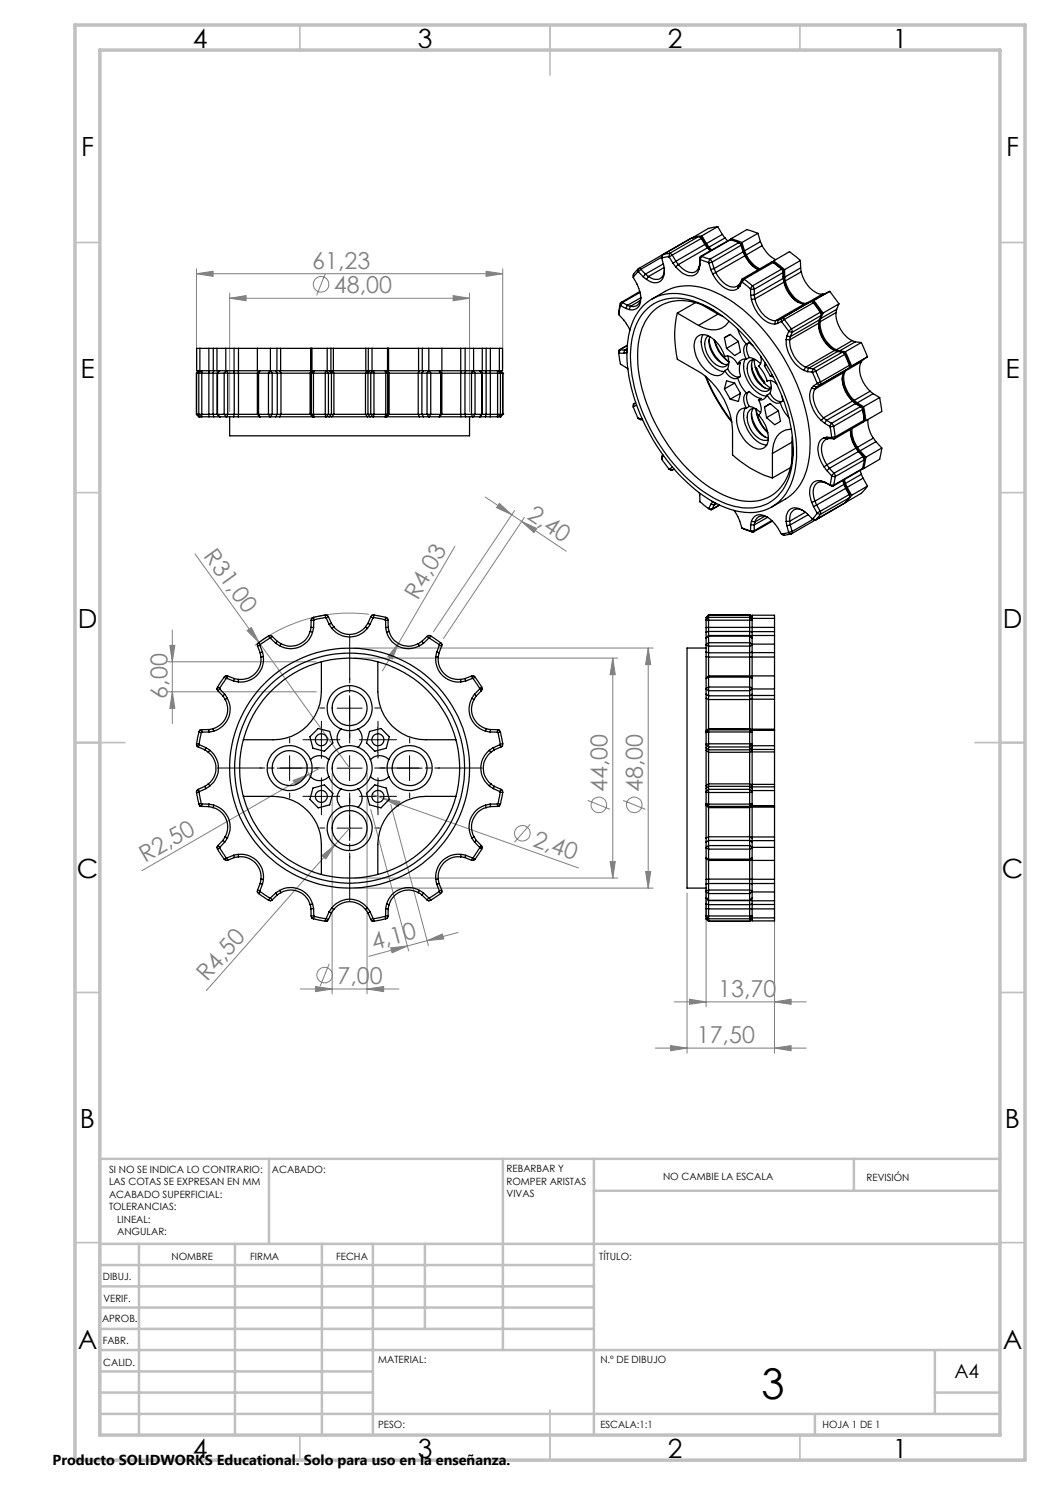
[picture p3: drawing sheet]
<svg xmlns="http://www.w3.org/2000/svg" width="210mm" height="297mm" viewBox="0 0 210 297" stroke-linecap="round" stroke-linejoin="round" font-family="sans-serif">
<defs><g id="words">
<text font-size="8.5" x="152.3" y="279.7">3</text>
<g font-size="5.3">
<text x="38.5" y="9.5">4</text>
<text x="83.5" y="9.5">3</text>
<text x="133.6" y="9.5">2</text>
<text x="178.6" y="9.5">1</text>
<text x="16.2" y="31.3">F</text>
<text x="201.2" y="31.3">F</text>
<text x="16.1" y="75.5">E</text>
<text x="201.1" y="75.5">E</text>
<text x="15.5" y="125.5">D</text>
<text x="200.5" y="125.5">D</text>
<text x="15.4" y="175.5">C</text>
<text x="200.4" y="175.5">C</text>
<text x="16" y="225.5">B</text>
<text x="201" y="225.5">B</text>
<text x="15.5" y="269.8">A</text>
<text x="200.5" y="269.8">A</text>
<text x="38.5" y="291.5">4</text>
<text x="83.5" y="291.5">3</text>
<text x="133.6" y="291.5">2</text>
<text x="178.6" y="291.5">1</text>
</g>
<g font-size="4.7" fill="#808080">
<text x="62.4" y="53.7">61,23</text>
<text x="66.8" y="58.6">48,00</text>
<text x="105.2" y="103.6" transform="rotate(34 105.2 103.6)">2,40</text>
<text x="40.6" y="111.2" transform="rotate(54 40.6 111.2)">R31,00</text>
<text x="83.5" y="120.2" transform="rotate(-60 83.5 120.2)">R4,03</text>
<text x="33.5" y="139.7" transform="rotate(-90 33.5 139.7)">6,00</text>
<text x="121.5" y="158.4" transform="rotate(-90 121.5 158.4)">44,00</text>
<text x="128.6" y="158.4" transform="rotate(-90 128.6 158.4)">48,00</text>
<text x="29" y="172.6" transform="rotate(-30 29 172.6)">R2,50</text>
<text x="106.3" y="169.1" transform="rotate(20 106.3 169.1)">2,40</text>
<text x="74.8" y="189.9" transform="rotate(-15 74.8 189.9)">4,10</text>
<text x="41.4" y="196.5" transform="rotate(-49 41.4 196.5)">R4,50</text>
<text x="67.5" y="196.7">7,00</text>
<text x="143.6" y="199.3">13,70</text>
<text x="139.4" y="208.6">17,50</text>
</g>
<text font-size="3.9" x="190.9" y="275.5">A4</text>
<text font-size="2.9" x="10.5" y="292.9">Producto SOLIDWORKS Educational. Solo para uso en la enseñanza.</text>
<g font-size="2">
<text x="21.8" y="234.6">SI NO SE INDICA LO CONTRARIO:</text>
<text x="21.8" y="237.1">LAS COTAS SE EXPRESAN EN MM</text>
<text x="21.8" y="239.6">ACABADO SUPERFICIAL:</text>
<text x="54.4" y="234.6">ACABADO:</text>
<text x="101.3" y="234.5">REBARBAR Y</text>
<text x="101.3" y="237">ROMPER ARISTAS</text>
<text x="101.3" y="239.5">VIVAS</text>
<text x="132.6" y="236">NO CAMBIE LA ESCALA</text>
<text x="173.3" y="236.2">REVISIÓN</text>
<text x="21.8" y="242.1">TOLERANCIAS:</text>
<text x="23.4" y="244.6">LINEAL:</text>
<text x="23.4" y="247.1">ANGULAR:</text>
<text x="34.3" y="252">NOMBRE</text>
<text x="50" y="251.9">FIRMA</text>
<text x="67.2" y="251.9">FECHA</text>
<text x="119.9" y="251.9">TÍTULO:</text>
<text x="20.6" y="256.1">DIBUJ.</text>
<text x="20.7" y="260.3">VERIF.</text>
<text x="20.4" y="264.4">APROB.</text>
<text x="20.5" y="268.8">FABR.</text>
<text x="20.7" y="273.1">CALID.</text>
<text x="75.6" y="272.5">MATERIAL:</text>
<text x="120.1" y="272.5">N.º DE DIBUJO</text>
<text x="75.6" y="285.5">PESO:</text>
<text x="120.1" y="285.6">ESCALA:1:1</text>
<text x="164.5" y="285.6">HOJA 1 DE 1</text>
</g>
</g></defs>
<g fill="none" stroke="#808080" stroke-width=".2">
<path d="M39.3 54.7l3.3-.4v1zM39.3 53.8v19.9M39.3 54.7h61.2M45.9 59.7l3.3-.6v1zM45.9 58.6v23.8M45.9 59.7h48M65.1 54.6l-1.8 4.5M90.6 59.1l3.3 .6-3.3 .4zM93.9 58.6v23.8M97.2 54.3l3.3 .4-3.3 .6zM100.5 53.8v19.9M97 99.4l5.3 3.5"/>
<path d="M39 110.8l12.8 17.7M91 109.3l-11.3 19.4M99.9 100.7l2.4 2.2-3-1.4zM102.3 102.9l2 1.4M102.9 102.1l-16.2 24.3M104.3 104.3l8.9 5.9M104.3 104.3l3.1 1.4-.6 .8zM104.9 103.5l-16.2 24.2M33.5 138.4h29.8M33.5 132.4h29.8M34 129.1h1l-.5 3.3zM34.5 138.4l.5 3.3h-1z"/>
<path d="M34.5 126v18.7M49.4 126.1l.9-.6 1.5 3zM51.8 128.5l18.1 25.1M70.9 131.6h52.6M70.9 129.6h59.7M73.8 122.9a31.1 31.1 0 0 0-22.8 6.2M79.7 128.7l-1.2 3.1-.9-.5zM79.7 128.7l-3.2 5.5M122.6 131.6l.4 3.3h-1zM122.6 131.6v44M129.6 129.6l.5 3.3h-1zM129.6 129.6v48"/>
<path d="M58.6 156.1l3.2-1.2-2.6 2zM61.6 152.7a2.5 2.5 0 0 0 .8 2.9M61.8 154.9l-33.4 19.2M63.9 153.6l-2.1 1.3M66.4 154.6v44.2M73.4 154.6v44.2M74.4 158.9l2.3 .8M76.7 159.7l3.3 .6-.3 1zM76.7 159.7l39 13.9M64.4 171.1l2.6-2.1-1.8 2.8zM67 169l-25.7 29.1M69.9 165.6l-2.9 3.4"/>
<path d="M70.9 175.6h52.6M70.9 177.6h59.7M74.2 161.9l7.5 28.3M78.1 160.9l7.6 28.2M106 164.8l-3.1 3.6M117.5 160.1l4.5 1.8M122 172.3h1l-.4 3.3zM124.6 160.1l4.5 1.8M129.1 174.3h1l-.5 3.3zM137.4 178.6v32M141.2 177.8v23.6M154.9 178v32.6"/>
<path d="M60.1 197.8h19.7M63.1 197.3l3.3 .5-3.3 .5zM65.8 192.8l-1.8 4.4M73.4 197.8l3.3-.5v1zM78.1 189.6l3.4-.4-3.1 1.4zM85.4 188.1l-11.6 3.2M85.4 188.1l3.1-1.3 .3 1zM91.6 186.5l-6.2 1.6M137.9 199.8l3.3 .6-3.3 .5zM131.1 209.6h30.2M134.1 209.1l3.3 .5-3.3 .5zM134.9 200.4h26.4"/>
<path d="M154.9 200.4l3.3-.6v1.1zM154.9 209.6l3.3-.5v1z"/>
<circle cx="64.2" cy="56.9" r="1.55"/>
<circle cx="104.5" cy="166.7" r="1.55"/>
<circle cx="119.8" cy="161" r="1.55"/>
<circle cx="126.8" cy="161" r="1.55"/>
<circle cx="64.9" cy="195" r="1.56"/>
</g>
<path d="M64.9 153.6h-21.5M69.9 148.6v-21.5M69.9 158.6v21.5M74.9 153.6h21.5" fill="none" stroke="#000" stroke-width=".2" stroke-dasharray="15.2 1.3 1.3 1.3" stroke-dashoffset="6.4"/>
<g fill="none" stroke="#000" stroke-width=".2" stroke-dasharray="15.2 1.3 1.3 1.3">
<path d="M69.9 136.6v-1M52.9 153.6h-1M57.9 148.6v-1M57.9 158.6v1M61.8 147.9h-1.2M61.8 159.3h-1.2M62.9 153.6h1M64.3 145.4v-1.2M64.3 150.4v1.2M64.3 156.8v-1.2M64.9 141.6h-1M66.8 147.9h1.2"/>
<path d="M66.8 159.3h1.2M69.9 146.6v1M73.1 159.3h-1.2M73.1 147.9h-1.2M74.9 141.6h1M75.6 156.8v-1.2M75.6 145.4v-1.2M75.6 150.4v1.2M76.9 153.6h-1M78.1 159.3h1.2M78.1 147.9h1.2M81.9 148.6v-1"/>
<path d="M81.9 158.6v1M86.9 153.6h1M64.3 161.8v1.2M64.9 165.6h-1M69.9 160.6v-1M69.9 170.6v1M74.9 165.6h1M75.6 161.8v1.2"/>
</g>
<g fill="none" stroke="#000" stroke-width=".2">
<path d="M69.9 139.1v5M55.4 153.6h5M57.9 151.1v5M61.8 159.3h5M61.8 148h5M64.3 145.5v5M64.3 156.8v5M67.4 153.6h5M67.4 141.6h5M69.9 151.1v5M73.1 159.3h5M73.1 148h5"/>
<path d="M75.6 145.5v5M75.6 156.8v5M79.4 153.6h5M81.9 151.1v5M67.4 165.6h5M69.9 163.1v5"/>
</g>
<g fill="none" stroke="#c0c0c0" stroke-width=".35">
<path d="M60 5v5M110 5v10M160 5v5M15 48.5h5M200 48.5h5M15 98.5h5M200 98.5h5M15 148.5h10M195 148.5h10M15 198.5h5M200 198.5h5M15 248.5h5"/>
<path d="M200 248.5h5M60 287v5M110 282v10M160 287v5"/>
</g>
<g fill="none" stroke="#c0c0c0" stroke-width=".5">
<path d="M53.8 231.8v17M100.6 231.8v38.2M118.8 231.8v55.2M118.8 238.2h81.2M170.8 231.8v6.4M200 231.8h-180v55.2M20 248.8h180M20 257.3h98.8M20 253h98.8M27.8 248.8v38.2M47 248.8v38.2M64.4 248.8v38.2"/>
<path d="M74.6 248.8v38.2M85 248.8v17M20 265.8h98.8M20 261.5h98.8M20 278.5h54.6M20 274.3h54.6M20 270h180M187 278.5h13M187 270v12.8M20 282.8h180M163 282.8v4.2"/>
</g>
<path d="M15 5h190v287h-190zM20 10h180v277h-180z" fill="none" stroke="#c0c0c0" stroke-width=".7"/>
<g fill="#808080">
<path d="M49.4 126.1l.9-.6 1.5 3z"/>
<path d="M58.6 156.1l3.2-1.2-2.6 2z"/>
<path d="M64.4 171.1l2.6-2.1-1.8 2.8z"/>
<path d="M79.7 128.7l-1.2 3.1-.9-.5z"/>
<path d="M76.7 159.7l3.3 .6-.3 1z"/>
<path d="M154.9 209.6l3.3-.5v1zM134.1 209.1l3.3 .5-3.3 .5z"/>
<path d="M63.1 197.3l3.3 .5-3.3 .5zM73.4 197.8l3.3-.5v1zM45.9 59.7l3.3-.6v1zM90.6 59.1l3.3 .6-3.3 .4z"/>
<path d="M137.9 199.8l3.3 .6-3.3 .5zM154.9 200.4l3.3-.6v1.1z"/>
<path d="M78.1 189.6l3.4-.4-3.1 1.4zM85.4 188.1l3.1-1.3 .3 1z"/>
<path d="M34.5 138.4l.5 3.3h-1zM34 129.1h1l-.5 3.3z"/>
<path d="M122.6 131.6l.4 3.3h-1zM122 172.3h1l-.4 3.3zM129.6 129.6l.5 3.3h-1zM129.1 174.3h1l-.5 3.3z"/>
<path d="M99.9 100.7l2.4 2.2-3-1.4zM104.3 104.3l3.1 1.4-.6 .8z"/>
<path d="M39.3 54.7l3.3-.4v1zM97.2 54.3l3.3 .4-3.3 .6z"/>
</g>
<g fill="none" stroke="#000" stroke-width=".25">
<path d="M126.7 55.4l1 2a4.3 4.3 0 0 1-.1 4l-.7 .5h-1.1M126.7 54.8l-.1 .7M126.7 54.8v.6M127.6 54.4l-.9 1M127.6 54.4h.1M127.7 53.8l.2-.1 .3 .2M127.7 53.8l-1 1M127.7 54.4l.9 .9M127.7 53.8l-.1 .6M128 58.3l-3.8 2.2M128 58.5l-3.5 2M128.2 59.5a1.66 1.66 0 0 1-2.1 1.8"/>
<path d="M128.2 53.9l-.5 .5M128.2 53.9l.9 .9M128.2 59.5l-2.7 1.6M128.6 55.3l.7 .6M129.1 54.8l.6 .5M129.1 54.8l-.5 .5M129.7 55.3l-.4 .6M130.4 59.8l2.6-1.5a11 11 0 0 1 10.3 .3 32.4 32.4 0 0 1 13.4 12.9 34 34 0 0 1 5.3 19.1 11.5 11.5 0 0 1-4.4 8.9l-3.2 1.9M132.4 51.4l-4.2 2.5M132.4 51.6l.4 1.8a2.75 2.75 0 0 1-1 3l-.6 .1h-.7l-1.2-.6M132.5 50.9l-.1 .2v.5M132.5 50.9l-.1 .7"/>
<path d="M132.7 52.8l-3.6 2M132.8 53.5l-3.1 1.8M132.9 54.1a1.69 1.69 0 0 1-.9 1.6 1.69 1.69 0 0 1-1.9-.2l-.4-.2M133.8 51.3l-1.4 .3M133.8 51.3v.1M133.8 51.4l.8 1.2M133.9 50.7l.5 .3M133.9 50.7l-1.4 .2M133.9 50.7l-.1 .6M134.4 51l-.6 .4M134.4 51l.8 1.2M134.6 52.6l.5 .8"/>
<path d="M135.1 53.4a3.6 3.6 0 0 0 3.7 1.7l.7-.6 .3-.7M135.2 52.2l-.6 .4M135.2 52.2l.5 .7M135.7 52.9a3.1 3.1 0 0 0 3.4 1.5l.4-.5 .3-.6M135.7 52.9l-.6 .5M138.3 47.6l-10.6 6.1M138.3 47.6l-5.8 3.3M138.3 47.6h.1M138.5 47.6h.1M139.7 47.3l.6 .4M139.7 47.3l-1.4 .3M139.7 47.3l-5.8 3.4"/>
<path d="M139.8 53.3v.5M139.9 53.2l-.1 .6M139.9 47.4l.5 .2M139.9 52.7v.5M139.9 52.7l-.1 .6M140 52l-.1 1.2M140 51.6v.4M140 51.6l-.1 1.1M140 51.9v.1M140 51.9l1.7 .6M140.3 47.7l.7 1.2M140.3 47.7l-5.9 3.3"/>
<path d="M140.3 51.3l1.7 .6M140.3 51.3h-.2l-.1 .3M140.3 51.3l-.3 .6M140.4 47.2l-1.9 .4M140.4 47.6l.7 1.3M140.4 47.2l.9 1.5M140.4 47.6l-.1 .1M141 48.9l.5 .7M141 48.9h.1M141 48.9l-5.8 3.3M141.1 48.9l.6 .7M141.3 48.7l.5 .7"/>
<path d="M141.5 49.6l.6 .6M141.5 49.6l-5.8 3.3M141.5 49.6h.2M141.7 52.5v.1M141.7 49.6l.4 .5M141.7 52.6l.5 1.3M141.8 49.4l.5 .6M142 51.9l.4 .5M142 51.9l-.3 .6M142.2 53.9l.3 .9M142.4 52.4l-.7 .2M142.4 52.4l.4 1.3"/>
<path d="M142.5 54.8a5 5 0 0 0 4.2 3.3l.9-.4M142.8 53.7l-.6 .2M142.8 53.7l.4 .8M143.2 54.5a4.7 4.7 0 0 0 3.6 2.9l.8-.3M143.2 54.5l-.7 .3M143.5 45.3l-1.8 .4-3.2 1.9M143.5 45.3l-3.1 1.9M143.5 45.3l1 1.6M144.5 46.9l.5 .7M144.5 46.9l-3.2 1.8M145 47.6l.5 .6M145 47.6l-3.2 1.8"/>
<path d="M146.1 47.9l1.6 .6M146.1 47.9l-6 3.4M146.1 47.9l-5.8 3.4M146.2 47.8l2.2 .7M146.2 47.8v.2M147.6 57.1v.6M147.7 48.5l.5 .6M147.7 48.5l-5.7 3.4M147.8 48.5l.4 .4M148 57.3l-.4 .4M148 56.7v.6M148 56.7l-.4 .4"/>
<path d="M148.2 49.1l.4 1.3M148.2 49.1l-5.8 3.3M148.2 48.9l.5 1.3M148.2 48.9v.2M148.3 56.4l-.3 .9M148.4 48.5l.5 1.7M148.4 55.9l-.1 .5M148.4 55.9l-.4 .8M148.4 56.4h-.1M148.4 56.4l1.7 1.3M148.6 50.4l.4 .7M148.6 50.4l-5.8 3.3"/>
<path d="M148.7 50.2l.3 .8M148.7 50.2l-.1 .2M148.8 55.8l1.7 1.4M148.8 55.8l-.3-.1-.1 .2M148.8 55.8l-.4 .6M148.9 50.2l.4 .8M149 51.1a5.7 5.7 0 0 0 2.7 2.8M149 51.1l-5.8 3.4M149 51l.9 1.4 1.5 1.4M149 51v.1M149.3 51a6.2 6.2 0 0 0 2.6 2.8M150.1 57.7v.2"/>
<path d="M150.1 57.9v1.2M150.1 57.9h.7M150.1 59.1l.2 .8M150.3 59.9a6.4 6.4 0 0 0 4.3 4.9h.3M150.5 57.2l.3 .7M150.5 57.2l-.4 .5M150.8 59l-.7 .1M150.8 59l.2 .8M150.8 57.9v1.1M151 59.8a5.6 5.6 0 0 0 3.8 4.3h.3M151 59.8l-.7 .1M151.6 46.7l-2.2-.8-3.2 1.9"/>
<path d="M151.6 46.7l-3.2 1.8M151.6 46.7l.5 1.6M152.1 48.3l.3 .8M152.1 48.3l-3.2 1.9M152.4 49.1a6.2 6.2 0 0 0 2.7 2.8M152.4 49.1l-3.1 1.9M154.7 52.5l1.6 1.3M154.7 52.5l-.4-.1-5.8 3.4M154.7 52.5l-5.9 3.3M154.7 52.5l.2 .2M154.7 52.2l2.2 1.7M154.7 52.2l-.1 .3 .3 .2"/>
<path d="M154.9 52.7l1.7 1.3M154.9 52.7h.1M156.3 53.8l.3 .7M156.3 53.8l-5.8 3.4M156.3 53.8l.3 .2M156.6 54v.1M156.6 54.1l.1 1.6M156.6 54.5l-5.8 3.4M156.6 54.1v.4M156.7 55.7v-.4l.1 .8M156.7 55.7l.1 .7M156.7 55.7l-5.9 3.3"/>
<path d="M156.8 56.4a5.7 5.7 0 0 0 3.8 4.4h.3M156.8 56.4l-5.8 3.4M156.8 56.1a7.3 7.3 0 0 0 2.9 4.4M156.8 56.1v.3M156.9 53.9l.1 1.5M157 55.4l.1 .8M157.1 56.2a5.9 5.9 0 0 0 3.9 4.5h.3M160.1 52.1l-2.2-1.8-3.2 1.9M160.1 52.1l-3.2 1.8M160.1 52.1v1.5M160.1 53.6l.2 .8M160.1 53.6l-3.1 1.8"/>
<path d="M160.3 54.4a5.8 5.8 0 0 0 3.8 4.4h.4M160.3 54.4l-3.2 1.8M164.5 58.8l-3.2 1.9M165 58.7l-.5 .1M165 58.7l-2.7 1.6M165.9 58.3l1.9 2.5M165.9 58.3l-3.2 1.8M165.9 58.3l-.9 .4M39.3 74.6h.5M39.3 74.6h.1M39.3 74.6v8.3M39.8 74.6h2"/>
<path d="M39.8 74.6v8.3M39.8 74.2l-.5 .4M40 69.7h-.7v4.5h.7M40 74.2h1.8M40 69.7h1.8M40 69.7v4.5M40.3 74.2l-.5 .4M40.4 74.2v9.2M41.8 74.6h.8M41.8 74.2h.9M41.8 69.7h.9M41.8 69.7v4.5"/>
<path d="M41.8 74.6v8.3M41.8 74.2v.4M42.6 74.6h.8M42.6 74.6v8.3M42.7 74.2h.7M42.7 69.7h.7M42.7 69.7v4.5M42.8 74.2l-.2 .4M43.4 74.2h1.8M43.4 69.7h1.8M43.4 69.7v4.5M43.4 74.6h.1"/>
<path d="M43.4 74.6l.5-.4-.4 .4M43.4 74.6v8.3M43.5 74.6h1.3M43.5 74.6v8.3M44.8 74.6h.7M44.8 74.6v8.3M45.2 74.2h1.6M45.2 69.7h1.6M45.2 69.7v4.5M45.2 74.2l-.4 .4M45.4 74.2l.1 .4M45.5 74.6h1.3"/>
<path d="M45.5 74.6v8.3M46.7 74.2l.1 .4M46.8 74.2h.9M46.8 69.7h.9M46.8 69.7v4.5M46.8 74.6h.9M46.8 74.6v8.3M47.7 74.2v.4M47.7 74.6h3.8M47.7 74.2h3.8M47.7 69.7h3.8M47.7 69.7v4.5"/>
<path d="M47.7 74.6v8.3M51.5 74.2h2.6M51.5 69.7h2.6M51.5 74.6h.2M51.5 69.7v4.5M51.5 74.6v8.3M51.7 74.6h2M51.7 74.6v8.3M52 74.2l-.5 .4M52 74.2l-.3 .4M53.7 74.6h.7M53.7 74.6v8.3"/>
<path d="M54 74.2l-.3 .4M54.1 74.2h1.3M54.1 69.7h1.3M54.1 69.7v4.5M54.1 74.2l.3 .4M54.4 74.6h1.1M54.4 74.6v8.3M55.1 74.2l.4 .4M55.4 74.2h.7M55.4 69.7h.7M55.4 69.7v4.5M55.5 74.6h.7"/>
<path d="M55.5 74.6v8.3M56 74.2l.2 .4M56.1 74.2h6M56.1 69.7h6M56.1 69.7v4.5M56.2 74.6h5.8M56.2 74.6v8.3M62 74.6h.2M62 74.6v8.3M62.1 74.2h.2M62.1 69.7h.2M62.1 69.7v4.5"/>
<path d="M62.2 74.6h.1M62.2 74.6v8.3M62.2 74.6h.5M62.3 74.2h.1M62.3 69.7h.1M62.3 69.7v4.5M62.4 74.2h3M62.4 69.7h3M62.4 69.7v4.5M62.5 74.2l-.5 .4M62.7 74.6h2.4M62.7 74.6v8.3"/>
<path d="M62.7 74.2l-.5 .4M62.8 74.2l-.6 .4M62.8 74.2l-.1 .4M65.1 74.6h.6M65.1 74.6v8.3M65.1 74.2v.4M65.2 74.2l.5 .4M65.4 74.2h.8M65.4 69.7h.8M65.4 69.7v4.5M65.7 74.6v8.3M65.7 74.6h.6"/>
<path d="M65.8 74.2l.5 .4M66.2 74.2h.5M66.2 69.7h.5M66.2 69.7v4.5M66.3 74.6h.5M66.3 74.6v8.3M66.4 74.2l.4 .4M66.7 74.2h6.5M66.7 69.7h6.5M66.7 69.7v4.5M66.8 74.6h6.3M66.8 74.6v8.3"/>
<path d="M73.1 74.6h.5M73.1 74.6v8.3M73.2 74.2h.5M73.2 69.7h.5M73.2 69.7v4.5M73.5 74.2l-.4 .4M73.6 74.6h.6M73.6 74.6v8.3M73.7 74.2h.7M73.7 69.7v4.5M73.7 69.7h.7M74 74.2l-.4 .4"/>
<path d="M74.2 74.6h.6M74.2 74.6v8.3M74.4 74.2h3.1M74.4 69.7h3.1M74.4 69.7v4.5M74.6 74.2l-.4 .4M74.7 74.2l.1 .4M74.8 74.6h2.4M74.8 74.6v8.3M77 74.2l.2 .4M77.1 74.2l.5 .4M77.2 74.6h.4"/>
<path d="M77.2 74.2l.4 .4M77.2 74.6v8.3M77.3 74.2l.5 .4M77.5 69.7v4.5M77.5 74.2h.1M77.5 69.7h.1M77.5 74.2h.2M77.5 69.7h.2M77.6 74.6h.1M77.6 74.6v8.3M77.6 74.6h.2M77.7 74.2h6"/>
<path d="M77.7 69.7h6M77.7 69.7v4.5M77.8 74.6h5.8M77.8 74.6v8.3M83.6 74.6h.8M83.6 74.6v8.3M83.7 74.2h.8M83.7 69.7h.8M83.7 69.7v4.5M83.9 74.2l-.3 .4M84.4 74.6h1M84.4 74.6v8.3"/>
<path d="M84.5 74.2h1.3M84.5 69.7h1.3M84.5 69.7v4.5M84.7 74.2l-.3 .4M85.4 74.6h.7M85.4 74.6v8.3M85.8 74.2h2.6M85.8 69.7h2.6M85.8 69.7v4.5M85.8 74.2l-.4 .4M85.9 74.2l.2 .4M86.1 74.6h2"/>
<path d="M86.1 74.6v8.3M87.8 74.2l.3 .4M87.9 74.2l.5 .4M88.1 74.6h.3M88.1 74.6v8.3M88.4 74.6h3.7M88.4 74.2h3.7M88.4 69.7h3.7M88.4 69.7v4.5M88.4 74.6v8.3M92.1 74.6h.9M92.1 74.2h.9"/>
<path d="M92.1 69.7h.9M92.1 69.7v4.5M92.1 74.6v8.3M92.2 74.2l-.1 .4M93 74.6h1.3M93 74.6v8.3M93 74.2h1.7M93 69.7h1.7M93 69.7v4.5M93.1 74.2l-.1 .4M94.3 74.6h.7M94.3 74.6v8.3"/>
<path d="M94.5 74.2l-.2 .4M94.6 74.2l.4 .4M94.7 74.2h1.7M94.7 69.7h1.7M94.7 69.7v4.5M95 74.6h1.3M95 74.6v8.3M96.3 74.6h.1M96.3 74.6l-.4-.4 .5 .4M96.3 74.6v8.3M96.4 74.6h.8M96.4 74.2h.8"/>
<path d="M96.4 69.7h.8M96.4 69.7v4.5M96.4 74.6v8.3M97.1 74.2l.1 .4M97.2 74.6h.9M97.2 74.2h.9M97.2 69.7h.9M97.2 69.7v4.5M97.2 74.6v8.3M98 74.2l.1 .4M98.1 74.2h1.8M98.1 69.7h1.8"/>
<path d="M98.1 74.6h1.4M98.1 69.7v4.5M98.1 74.6v8.3M99.5 74.2v.4M99.5 74.6h.6M99.5 74.6v8.3M99.6 74.2l.5 .4M99.9 69.7h.6v4.5h-.6M99.9 69.7v4.5M100 74.2l.5 .4M100.1 74.6h.4M100.1 74.6v8.3"/>
<path d="M100.5 74.6h.1M100.5 74.6v8.3M123.8 70.7l.3 2.1 1.5 1M123.8 62.9l1.3 1.5 .9 1.6M123.8 70.6v.1M123.8 70.6l.9 .1M124 70l-.2 .1v.6M124 70l-.2 .6M124 70h.9M124.1 61.2l-.3 1.7M124.1 60.6l-.3 2.3M124.1 60.6v.6"/>
<path d="M124.1 61.1v.1M124.1 61.1l1.1 .6M124.5 60.5h-.3l-.1 .1M124.5 60.5l-.4 .6M124.5 60.5l1 .6M124.9 70l-.2 .7M125.2 61.7l.6 .2M125.3 70.6l-.6 .1M125.4 70.5l-.1 .1M125.4 69.9l-.5 .1M125.4 69.7l-.5 .3M125.4 70l-.1 .6"/>
<path d="M125.4 69.1l-1.5 .9M125.4 69.1l-1.4 .9M125.5 61.1l.6 .2M125.5 61.1l-.3 .6M126.1 61.3l-.3 .6M128.1 60.1l-2 1.2M128.8 61a9.5 9.5 0 0 1 9.8-1.7 29.7 29.7 0 0 1 14.4 12.2 35 35 0 0 1 6.3 20.1 12 12 0 0 1-4.1 9.3 9.4 9.4 0 0 1-8.6 1.1 26.7 26.7 0 0 1-13.1-9.9 37.3 37.3 0 0 1-8.1-21.1 13.7 13.7 0 0 1 3.4-10zM129.6 61.6a9.5 9.5 0 0 1 9.9-1.1 29 29 0 0 1 13.3 11.7 33.5 33.5 0 0 1 5.8 18.7 11.6 11.6 0 0 1-4 9.1 9.1 9.1 0 0 1-8.5 1 27.4 27.4 0 0 1-13.5-11 34 34 0 0 1-6.5-19.7 11.9 11.9 0 0 1 3.5-8.7zM135.5 62.6a19.8 19.8 0 0 0 0 9.3l4.2 2.4a15.2 15.2 0 0 1 6.8 11.8v4.9a20.6 20.6 0 0 0 8 4.6M135.5 62.6l4.2 2.5M139 60.6l-3.5 2M140.4 61l3.2 1.8"/>
<path d="M140.6 66.9a5.5 5.5 0 0 0 1.2 5.6 4.5 4.5 0 0 0 3.1 1.8M141.1 75.2a35.8 35.8 0 0 0 5.3 9.2M141.3 75.4a38.5 38.5 0 0 0 5 8.8M141.7 67.2a2.65 2.65 0 0 0-.4 3.2 4.6 4.6 0 0 0 3.2 3l.8-.2 .5-.7M141.8 68a6.8 6.8 0 0 0 2.7 4.7M142 67.3a5 5 0 0 0 3 5.6h.6M142.7 62.1a11.5 11.5 0 0 0-9.6-1.4 9.6 9.6 0 0 0-5.5 8.2 30.4 30.4 0 0 0 5.5 19.3 27.8 27.8 0 0 0 13 11.4 8.7 8.7 0 0 0 10-2 12.2 12.2 0 0 0 2.5-8M142.8 67.9a7.1 7.1 0 0 0 3 4.5M142.9 68a7.8 7.8 0 0 0 2.9 4.3M143.6 62.8l1 .5M143.6 62.8l-3.9 2.3M144.9 77.8l1.2 2"/>
<path d="M145 71.3a2.18 2.18 0 0 1 2.5 1.5M145 71.3a6.3 6.3 0 0 0-4.1-4.3 1.81 1.81 0 0 0-2.1 2 6.8 6.8 0 0 0 4 6 1.69 1.69 0 0 0 2.2-.9M145 74.1a2.5 2.5 0 0 0 2.3 1.6l.2-.1M145.1 71.3h-.1M145.5 73.8a2.29 2.29 0 0 0 2.5 1.5M145.5 73.8l-.5 .3M145.6 71.2a3.8 3.8 0 0 1-.1 2.6M145.8 64.2a3.8 3.8 0 0 1-5.2 1.3l-.9-.4M146.9 76.6l1.2 2.1M146.9 76.6l-1.6-.4-.4 1.6M146.9 76.6l-2 1.2M147.5 65.8l.8 1.8 1 1.2"/>
<path d="M147.5 75.6a7.6 7.6 0 0 0 1.8 3M147.5 72.8l.6-.3a4.7 4.7 0 0 0 0 2.8l-.6 .3M147.7 68.3l.4 2.1-1.2 .7-1.6-1.4M147.7 68.3l-1.6-1.4-1.2 .7 .4 2.1M147.7 68.3l-2.4 1.4M148.1 78.7l-.4 1.6-1.6-.5M148.1 78.7l-2 1.1M149 71.8a5.5 5.5 0 0 0 1.3 5.6 4.2 4.2 0 0 0 3.1 1.8M149.3 68.8a2.2 2.2 0 0 0 0 3M149.3 71.8a1.67 1.67 0 0 0-1.8 1M149.3 78.6a2.2 2.2 0 0 0 0 3M149.3 68.8l.6-.3 .7 .6"/>
<path d="M149.3 78.6l.6-.3a4.2 4.2 0 0 0 2.4 1.4l-.6 .3M149.8 68.5a2.35 2.35 0 0 0 .1 3M149.8 78.3a2.3 2.3 0 0 0 .1 3M149.9 71.5a4.2 4.2 0 0 1 2.2 1.2M149.9 71.5l-.6 .3M150.3 72.9a7 7 0 0 0 2.7 4.7M150.6 71.9a4.2 4.2 0 0 0 1.3 4.9l1.3 .9 .8 .1M150.8 71.9l.3 1.7M151.1 73.5h.1M151.1 71.9a1.45 1.45 0 0 0-1.7 1.8 5 5 0 0 0 3.2 4.5h.9l.5-.3 .2-.5M151.1 73.6a7 7 0 0 0 1.7 3M151.1 73.6h.1"/>
<path d="M151.2 73.5l1.7 3M151.2 73.5h-.1M151.7 73.2a7 7 0 0 1 1.7 3M151.8 73.2h-.1M152.2 71.3a1.71 1.71 0 0 1-.5 1.9M152.8 76.6l1.3 1M152.9 76.5h.1M152.9 73.2l1.2 2M152.9 76.5l-.1 .1M153 72.6l-.1 .6M153.2 73l-.3 .2M153.4 76.2a1.75 1.75 0 0 1 2 .6"/>
<path d="M153.4 79a1.52 1.52 0 0 1-1.7 1M153.4 79a2.59 2.59 0 0 0 2.4 1.6l.2-.1M153.5 76.2h-.1M154 78.7a2.27 2.27 0 0 0 2.5 1.5M154 78.7l-.6 .3M154.1 76.1a4 4 0 0 1-.1 2.6M154.1 75.2l.5 .2M154.4 75l-.3 .2M155.1 64.1l-.2 .7M155.5 64.7l-.6 .1M155.6 64.1l-.1 .6M155.6 64.1h-.5"/>
<path d="M156.2 64.3h.1M156.2 64.3l-.7 .4M156.3 64.3l1.4 1.9M156.4 63.7l.5 .2M156.4 63.7l-.2 .6M156.4 63.7l-.8 .4M156.4 79.2l.2 1-.6 .3M156.9 63.9l1.4 1.9M156.9 63.9l-.6 .4M157.2 67.9a7 7 0 0 0 3.6 6.2M157.2 67.9l.7 .1M157.4 67.2l-.2 .7"/>
<path d="M157.4 67.2l.6 .1M157.7 66.2v.1M157.7 66.3l-.3 .9M157.7 66.3l.7 .2M157.9 68a6 6 0 0 0 3.2 5.4M158 67.3l-.1 .7M158.3 65.8l.1 .7M158.3 65.8l-.6 .4M158.4 66.5l-.4 .8M160.8 74.1l.7 .2M160.9 60.8l-5.8 3.3M161.1 73.4l.6 .3"/>
<path d="M161.1 73.4l-.3 .7M161.4 60.7l-.5 .1M161.4 60.7l-5.8 3.4M161.5 74.3l.9 .1M161.5 60.6l-.2 .1M161.7 73.7l-.2 .6M161.7 73.7l.9 .1M162.1 60.3h.3l.3 .3M162.1 60.3l-5.7 3.4M162.1 60.3l-.7 .4M162.3 77.6a5.2 5.2 0 0 0 .9 5.3l1.1 1.2M162.3 77.6l.7 .2"/>
<path d="M162.4 74.4l.1 .1M162.5 60.4l.3 .2M162.5 74.5l.9 2.2M162.6 73.8l.6 .4M162.6 73.8l-.2 .6M162.7 60.6l1.4 1.8M162.7 60.6l-5.8 3.3M162.7 60.6h.1M162.7 77.2l-.4 .4M162.7 77.2l.6 .2M162.7 60.1l1.9 2.5M162.7 60.1l-.4 .2"/>
<path d="M162.8 60.6l1.4 1.9M163 77.8a4.7 4.7 0 0 0 1 5l.7 .8M163.2 74.2l.9 2.2M163.2 74.2l-.7 .3M163.3 77.4l-.3 .4M163.4 76.7l-.7 .5M163.4 76.7l.6 .3M163.4 76.7h.1M163.7 64.8a7.3 7.3 0 0 0 3.1 5.2M163.8 64.6a6.1 6.1 0 0 0 3.1 5.5M163.8 64.6l-5.9 3.4M163.9 64l-.1 .6"/>
<path d="M163.9 64l-5.9 3.3M164 64.3a6.1 6.1 0 0 0 3.3 5.7M164 77l-.7 .4M164.1 62.4l.1 .7M164.1 76.4l-.1 .6M164.1 76.4l-.7 .3M164.1 62.4l-5.8 3.4M164.1 62.4l.1 .1M164.1 63.7l-.1 .6M164.2 62.5l.1 .5M164.2 63.1l-5.8 3.4M164.2 63.1l-.3 .9"/>
<path d="M164.6 62.6l-.5 1.1M166.9 70.1l.6 .2M166.9 70.1l-5.8 3.3M167.2 62.5a6.2 6.2 0 0 0 3.3 5.6M167.2 62.5l-3.2 1.8M167.3 70l.6 .2M167.3 61.9l-.1 .6M167.3 61.9l-3.2 1.8M167.5 70.3l1 .1M167.5 70.3l-5.8 3.4M167.8 60.8l-3.2 1.8M167.8 60.8l-.5 1.1"/>
<path d="M167.9 70.2l1.2 .1M168.5 75.7a7.1 7.1 0 0 0 2.3 4.7M168.5 70.4l.4 .5M168.5 70.4l-5.9 3.4M168.6 70.5l.4 .3M168.8 74.5a4.6 4.6 0 0 0 .7 4.6l1 1.1M168.8 74.5l-5.8 3.3M168.9 70.9l1 2.2M168.9 70.9l-5.7 3.3M169 70.8l.9 2.1M169 70.8l-.1 .1M169.1 70.3l1.2 2.9-.4 .2"/>
<path d="M169.1 74.2a4.7 4.7 0 0 0 .8 4.7l1 1.2M169.2 74l-.1 .2M169.8 73.6l-.7 .4-.3 .5M169.8 73.6l-6.5 3.8M169.9 73.1l-.1 .5M169.9 73.1l-5.8 3.3M169.9 72.9v.4M169.9 72.9v.2M170.5 68.1l.6 .3M170.5 68.1l-3.2 1.9M171.1 68.4l-3.2 1.8M171.1 68.4l1.2 .1"/>
<path d="M172.3 68.5l1.2 2.9M172.3 72.4a5.4 5.4 0 0 0 1.7 5.8M172.3 68.5l-3.2 1.8M172.3 72.4l-3.2 1.8M173.5 71.4l-.9 .5-.3 .5M173.5 71.4l-3.6 2.1M174 78.2l.6 .5M174 78.2l-3.1 1.9M174.6 78.7l-3.1 1.9M174.6 78.7l1.3 .8M175.9 79.5l.5 2.8-3.2 1.8M175.9 79.5l-3.2 1.8"/>
<path d="M39.3 82.9h.5M39.3 82.9h.1M39.3 82.9l.5 .5M39.8 82.9h2M39.8 82.9l.5 .5M39.8 83.4h.5M39.8 83.4h.1M40.3 83.4h.1M40.4 83.4h1.4M41.8 82.9h.8M41.8 82.9v.5M41.8 83.4h1"/>
<path d="M42.6 82.9h.8M42.6 82.9l.2 .5M42.8 83.4h1.1M43.4 82.9h.1M43.4 82.9l.5 .5M43.5 82.9h1.3M43.5 82.9l.4 .5M43.9 83.4h1.3M43.9 83.4h.1M44.8 82.9h.7M44.8 82.9l.4 .5M45.2 83.4h.2"/>
<path d="M45.4 83.4h1.3M45.5 82.9h1.3M45.5 82.9l-.1 .5M45.9 83.4v3.8h48v-3.8M46.7 83.4h1M46.8 82.9l-.1 .5M46.8 82.9h.9M47.7 83.4h4.3M47.7 82.9h3.8M47.7 82.9v.5M51.5 82.9h.2M51.5 82.9l.5 .5"/>
<path d="M51.7 82.9h2M51.7 82.9l.3 .5M52 83.4h.1M52 83.4h2M53.7 82.9h.7M53.7 82.9l.3 .5M54 83.4h.1M54.1 83.4h1M54.4 82.9h1.1M54.4 82.9l-.3 .5M55.1 83.4h.9M55.5 82.9l-.4 .5"/>
<path d="M55.5 82.9h.7M56 83.4h6.5M56.2 82.9h5.8M56.2 82.9l-.2 .5M62 82.9h.2M62 82.9l.5 .5M62.2 82.9l.5 .5M62.2 82.9h.1M62.2 82.9h.5M62.2 82.9l.6 .5M62.5 83.4h.2M62.7 82.9h2.4"/>
<path d="M62.7 82.9l.1 .5M62.7 83.4h.1M62.8 83.4h.1M62.8 83.4h2.3M65.1 82.9h.6M65.1 82.9v.5M65.1 83.4h.1M65.2 83.4h.6M65.7 82.9l-.5 .5M65.7 82.9h.6M65.8 83.4h.6M66.3 82.9l-.5 .5"/>
<path d="M66.3 82.9h.5M66.4 83.4h7.1M66.8 82.9h6.3M66.8 82.9l-.4 .5M73.1 82.9h.5M73.1 82.9l.4 .5M73.5 83.4h.5M73.6 82.9l.4 .5M73.6 82.9h.6M74 83.4h.6M74.2 82.9h.6M74.2 82.9l.4 .5"/>
<path d="M74.6 83.4h.1M74.7 83.4h2.3M74.8 82.9h2.4M74.8 82.9l-.1 .5M77 83.4h.1M77.1 83.4h.1M77.2 82.9h.4M77.2 83.4h.1M77.2 82.9l-.2 .5M77.3 83.4h6.6M77.6 82.9h.1M77.6 82.9l-.5 .5"/>
<path d="M77.6 82.9l-.4 .5M77.6 82.9h.2M77.8 82.9h5.8M77.8 82.9l-.5 .5M83.6 82.9h.8M83.6 82.9l.3 .5M83.9 83.4h.8M84.4 82.9l.3 .5M84.4 82.9h1M84.7 83.4h1.1M85.4 82.9h.7M85.4 82.9l.4 .5"/>
<path d="M85.8 83.4h.1M85.9 83.4h1.9M86.1 82.9h2M86.1 82.9l-.2 .5M87.8 83.4h.1M87.9 83.4h4.3M88.1 82.9h.3M88.1 82.9l-.3 .5M88.4 82.9h3.7M88.4 82.9l-.5 .5M92.1 82.9h.9M92.1 82.9l.1 .5"/>
<path d="M92.2 83.4h.9M93 82.9l.1 .5M93 82.9h1.3M93.1 83.4h1.4M94.3 82.9h.7M94.3 82.9l.2 .5M94.5 83.4h.1M94.6 83.4h1.3M95 82.9h1.3M95 82.9l-.4 .5M95.9 83.4h.1M95.9 83.4h1.2"/>
<path d="M96.3 82.9h.1M96.3 82.9l-.4 .5M96.4 82.9h.8M96.4 82.9l-.5 .5M97.1 83.4h.9M97.2 82.9h.9M97.2 82.9l-.1 .5M98 83.4h1.5M98.1 82.9l-.1 .5M98.1 82.9h1.4M99.5 83.4h.1M99.5 82.9h.6"/>
<path d="M99.5 82.9v.5M99.6 83.4h.4M100 83.4h.1M100.1 82.9h.4M100.1 82.9l-.5 .5M100.5 82.9h.1M100.5 82.9l-.5 .5M126.7 81.4l1 2.3M126.8 80.7l-.2 .7M126.8 80.7l-.1 .7M127.1 80.5l-.3 .2M127.3 81l-.6 .4"/>
<path d="M127.6 83.7l.6 .2M127.7 83.7l.7 .1M127.7 83.7l.5 .2M128.2 83.9l.3 .1M132.4 91.8l1.4 2M132.4 91.3v.5M132.5 90.9l-.1 .4M132.6 91.1l-.2 .7M133.8 93.8l.6 .2M134.5 93.4l-.7 .4M134.8 93.8l-.4 .2M139.9 98.6l.1 1.8 1.7 1.3"/>
<path d="M149 81.6a5.5 5.5 0 0 0 1.3 5.6 4.2 4.2 0 0 0 3.1 1.8M149.3 81.6a1.83 1.83 0 0 0-2 2.3 6.6 6.6 0 0 0 4.1 5.9 1.9 1.9 0 0 0 2.3-2.3 6.8 6.8 0 0 0-2-4.5M149.9 81.3a3.9 3.9 0 0 1 2.2 1.2M149.9 81.3l-.6 .3M150.3 82.7a7 7 0 0 0 2.7 4.7M150.6 81.7a4.1 4.1 0 0 0 1.1 4.7l.6 .6 1.4 .6M151.1 81.7a1.45 1.45 0 0 0-1.7 1.8 5 5 0 0 0 3.2 4.5l1.1-.1M151.2 81.8a7.4 7.4 0 0 0 2.4 4.8M151.2 81.8a8.3 8.3 0 0 0 2.3 4.6M151.7 80a2.2 2.2 0 0 1 0 3M151.8 82.9l-.1 .1M154.5 90.7v4.9"/>
<path d="M155.7 82.2l-1.6-1.5-1.2 .7 .4 2.1M155.7 82.2l.4 2.1-1.2 .6-1.6-1.4M155.7 82.2l-2.4 1.3M156 80.5l.6 1.4 1.2 1.6M158.1 93.5l-3.6 2.1M158.3 85.9a3.7 3.7 0 0 0-3.7 3.8l-.1 1M158.4 88.4l-3.9 2.3M158.4 88.4v3.8M158.5 87.4l-.1 1M164.3 84.1l.6 .6M164.3 96.2l.6 .2M164.3 96.2a1.79 1.79 0 0 0-2.3 1.9v.9l.3 1.5"/>
<path d="M164.3 96.2l.4 .2M164.7 83.6l.6 .5M164.7 96.4l.6 .3M164.7 96.4a1.68 1.68 0 0 0-2.1 2l.4 1.8M164.7 83.6l-.4 .5M164.8 87.6a2.64 2.64 0 0 0-1.1 3.3l.6 1.5 .5 1M164.8 93.4l.6 .7M164.8 87.6l.6 .2M164.9 96.4l.4 .3M164.9 84.7l1 .6M164.9 96.4l1 .6M165.3 84.1l-.4 .6"/>
<path d="M165.3 84.1l1 .6M165.3 96.7l1 .5M165.4 87.5l-.6 .1M165.4 87.5l.5 .2M165.4 87.8a2.21 2.21 0 0 0-1 2.9l.3 .9 .7 1.4M165.4 93l.5 .7M165.4 87.5h.9M165.4 94.1l.9 1M165.4 93l-.6 .4M165.9 87.7l-.5 .1M165.9 93.7l-.5 .4M165.9 87.7l.9 .1"/>
<path d="M165.9 93.7l.9 .9M165.9 85.3l.1 .1M165.9 97h.1M165.9 97l.4 .2M166 85.4l.3 2.1M166 97h.7M166.3 95.1v.2M166.3 84.7l.4 .6M166.3 84.7l-.4 .6M166.3 87.5l.5 .3M166.3 87.5h.1M166.3 95.3l-.3 1.7"/>
<path d="M166.3 95.3h.7M166.7 85.3l.3 2.1M166.7 97l-.2 .3-.2-.1M166.7 85.3l-.7 .1M166.8 94.6l.2 .7M166.8 94.6l-.5 .5M167 87.4v.3l-.2 .1M167 95.3l-.3 1.7M167 87.4l-.7 .1M168.6 96.1l.2 .8M168.6 96.1l.2 .6M168.8 96.9l.3 .8"/>
<path d="M168.8 96.9l-5.8 3.3M168.8 96.7l.4 .9M168.8 96.7v.2M168.9 95.9l.2 .8M169.1 96.7l.3 .8M169.1 97.7l.7 1.2M169.1 97.7l-5.8 3.3M169.2 97.6l-.1 .1M169.2 97.6l.7 1.2M169.4 97.5l.9 1.6M169.8 98.9l.1 .7M169.8 98.9l-5.8 3.4"/>
<path d="M169.9 99.6l-1 1M169.9 99.6l-5.8 3.3M169.9 98.8v.5M169.9 98.8l-.1 .1M170.1 86.2a7 7 0 0 0 1.2 3.4M170.1 85.9a5.3 5.3 0 0 0 1.1 3.7M170.3 99.1l-1.2 1.4M170.4 85.7a5.2 5.2 0 0 0 1.1 3.8M170.5 80.2l.6 .5M170.5 80.2l-5.8 3.4M170.5 80.2l.3 .2M170.8 80.4l.7 .5"/>
<path d="M170.9 80.1l.6 .5M171.1 80.7l.4 .2M171.1 80.7l1 .6M171.1 80.7l-5.8 3.4M171.2 89.6l.5 .7M171.2 89.6l-5.8 3.4M171.3 89.6l.6 .8M171.3 89.6h-.1M171.5 80.9l1 .6M171.5 80.6l1.2 .7M171.5 89.5l.5 .7M171.7 90.3l.2 .1"/>
<path d="M171.7 90.3l.9 1M171.7 90.3l-5.8 3.4M171.9 90.4l.9 1M172 90.2l1.2 1.2M172 94.1l.3 .8M172.1 81.3l.4 .6M172.1 81.3l-5.8 3.4M172.1 81.3l.4 .2M172.3 94.9l.3 .7M172.3 94.9l-3.2 1.8M172.5 81.5v.1M172.5 81.9l.4 2.1"/>
<path d="M172.5 93.7l-.1 .2-5.8 3.3M172.5 81.9l-5.8 3.4M172.5 93.7l-5.8 3.3M172.5 81.6l.4 2.5h.3M172.5 93.6l.2 .1M172.5 81.6v.3M172.6 91.3l.3 .7M172.6 91.3l-5.8 3.3M172.6 91.3l.2 .1M172.6 95.6l-3.2 1.9M172.6 95.6l.9 1.6M172.7 81.3l.5 2.8"/>
<path d="M172.8 91.4l.1 .5M172.9 84l-.2 .4-5.8 3.3M172.9 92l-.4 1.7M172.9 84l-5.9 3.4M172.9 92l-5.9 3.3M173.2 91.4l-.5 2.3M173.5 97.2l-1.2 1.5-3.2 1.8M173.5 97.2l-3.2 1.9M173.6 83.9a5.8 5.8 0 0 0 1.1 3.7M174.7 87.6l.5 .7M174.7 87.6l-3.2 1.9M175.2 88.3l-3.2 1.9"/>
<path d="M175.2 88.3l1.2 1.3M176.4 89.6l-.5 2.3-3.2 1.8M176.4 89.6l-3.2 1.8M141.7 101.7h.1M141.7 101.7l.5 .3 .2-.2M141.7 101.7l.7 .1M142.2 100.9l.6 .1M142.2 100.9l-.5 .8M142.5 100.4l-.3 .5M142.5 100.4l.6 .2M142.6 100.4h-.1M142.8 101l-.4 .8"/>
<path d="M143.2 100.6l-.4 .4M143.3 100.7l-.5 .3M143.9 101l-1.5 .8M143.9 101l-1.6 .9M146.8 102.1l.9 1.4 .7 2.1M148.4 105.6l.4 .2M148.4 105.6l1.7 .6M148.8 105.8l1.7 .6M150.1 106.2l.4 .2M150.1 106.1v.1M150.1 106.1h.7M150.1 104.9l.7 .1"/>
<path d="M150.1 104.9v1.2M150.3 104.3a1.81 1.81 0 0 1 2.8-1.1 7.8 7.8 0 0 1 2.4 2.3l.8 1.3M150.3 104.3l-.2 .6M150.3 104.3l.7 .1M150.8 106.1l-.1 .3h-.2M150.8 105v1.1M151 104.4a1.66 1.66 0 0 1 2.6-.9l-2.8 1.5M151 104.4l-.2 .6M153 103.3l-2 1.1M154.3 104.1l-3.5 2M154.5 104.2l-3.8 2.2M156.3 106.8l.6 .3"/>
<path d="M157.2 104.3l.2 .8M157.4 105.1l.3 1.4M157.7 106.5h.1M157.7 106.5l-1.4 .3M157.7 106.5l.6 .3M157.9 104.2l.1 .8M157.9 104.2l-.7 .1M158 105l-.6 .1M158 105l.4 1.3M158.3 106.8l-1.4 .3M158.4 106.3l-.1 .5M158.4 106.3l-.7 .2"/>
<path d="M160.6 102.1a1.68 1.68 0 0 0-1.9-.1 1.68 1.68 0 0 0-.8 1.8v.4M161.1 102.4l-3.2 1.8M161.6 102.9l-3.6 2.1M162.3 100.5l.4 .8M162.5 103.7l.4 .3h.3M162.5 103.7l-1.5-1.3a2.54 2.54 0 0 0-3.2-.3l-.5 .9-.1 1.3M162.5 103.7l.7 .3M162.6 103.9l-4.2 2.4M162.7 101.3l.7 1.3M163 100.2l.3 .8M163 100.2l-.7 .3M163.3 101l-.6 .3"/>
<path d="M163.3 101l.7 1.3M163.4 102.6v.1M163.4 102.7l-.9 1M163.4 102.7l.7 .2M164 102.3l.1 .6M164 102.3l-.6 .3M164.1 102.9l-.9 1.1M164.1 103.4h.1M168.9 100.6l-5.8 3.4M168.9 100.6l-10.6 6.1M169.1 100.5h.1M43.4 137.8h.1"/>
<path d="M43.5 137.4l-.1 .5 .2 .2M43.5 137.4l.4 .3M43.6 138.1l1 1.1M43.9 137.7l.1 .1M44 137.8l.9 1M44 137.8l-.4 .3M44.6 139.2l.4 .7M44.8 135.4l-1.3 2M44.8 135.4l.4 .3M44.9 138.8l.6 .9M44.9 138.8l-.3 .4M45 139.9a4 4 0 0 1-2.4 5.8"/>
<path d="M45.2 135.2h-.1M45.2 135.7l-1.3 2M45.4 135.7h-.2M45.4 135.7l1.3 .5M45.5 139.7a4.5 4.5 0 0 1-2.7 6.5M45.5 139.7l-.5 .2M45.5 135.2h-.3l-.4 .2M45.5 135.2l-.1 .5M45.5 135.2l1.3 .5M46.7 136.2l1 .2M46.8 135.7l-.1 .5M46.8 135.7l.9 .2"/>
<path d="M47.7 135.9v.5M51.5 129.2l.5 1.4M51.5 128.8v.1M51.7 128.5l-.2 .4v.3M51.7 128.5l.3 .4M52 129l.5 1.4M52 129l-.5 .2M52 128.9v.1M52 130.6l.2 .8M52.2 131.4a4.1 4.1 0 0 1-4.5 4.5M52.5 130.4l.2 .9M52.5 130.4l-.5 .2"/>
<path d="M52.7 131.3a4.5 4.5 0 0 1-5 5.1M52.7 131.3l-.5 .1M53.7 127.2l.4-.1 .3 .2M53.7 127.2l-2 1.3M53.7 127.2l.3 .4M54 127.6l-2 1.3M54 127.6h.1M54 127.1h.1M54.1 127.6l1 1.1M54.4 127.3l-.3 .3M54.4 127.3l1.1 1M55.1 128.7l.9 .4"/>
<path d="M55.5 128.3l-.4 .4M55.5 128.3l.7 .4M56.2 128.7l-.2 .4M62 126.3a4 4 0 0 1-5.8 2.4M62 126.3l.5 .1M62.2 125.5l-.2 .8M62.2 125.5h.5M62.2 124v1.5M62.2 124l.6 .1M62.4 123.6l-.1 .1M62.5 126.4a4.5 4.5 0 0 1-6.5 2.7M62.7 123.5l-.3 .2-.2 .3"/>
<path d="M62.7 123.5l.1 .5M62.7 125.5l-.2 .9M62.8 124.1l-.1 1.4M62.8 124v.1M64.3 132.4v6a9.6 9.6 0 0 1-9.7 9.6h-6M65.1 123l.4 .1 .2 .3M65.1 123l-2.4 .5M65.1 123v.5M65.1 123.5l.1 .1M65.1 123.5l-2.3 .5M65.2 123.6l.6 1.3M65.4 123l.1 .1"/>
<path d="M65.7 123.4l-.5 .2M65.7 123.4l.6 1.3M65.8 124.9l.6 .8M66.3 124.7l-.5 .2M66.3 124.7l.5 .7M66.4 125.7a4.6 4.6 0 0 0 7.1 0M66.8 125.4a4 4 0 0 0 6.3 0M66.8 125.4l-.4 .3M73.1 125.4l.4 .3M73.6 124.7l-.5 .7M73.6 124.7l.4 .2M74 124.9l-.5 .8"/>
<path d="M74.2 123.4l-.6 1.3M74.2 123.4l.4 .2M74.4 123v.1M74.6 123.6l-.6 1.3M74.7 123.5l-.1 .1M74.7 123.5l2.3 .5M74.8 123l-.5 .1-.1 .3M74.8 123l2.4 .5M74.8 123l-.1 .5M75.6 132.4v6a9.6 9.6 0 0 0 9.6 9.6h6M77 124l.1 .1M77.1 124.1l.1 1.4"/>
<path d="M77.2 125.5l.1 .9M77.2 123.5l.3 .3 .1 .2M77.2 123.5l-.2 .5M77.3 126.4a4.5 4.5 0 0 0 6.6 2.7M77.4 123.6l.1 .1M77.5 123.7h.1M77.6 124l-.5 .1M77.6 124v1.5M77.6 125.5h-.4M77.6 125.5l.2 .8M77.8 126.3a4 4 0 0 0 5.8 2.4M77.8 126.3l-.5 .1"/>
<path d="M83.6 128.7l.3 .4M84.4 128.3l-.8 .4M84.4 128.3l.3 .4M84.7 128.7l-.8 .4M85.4 127.3l-1 1M85.4 127.3l.4 .3M85.8 127.6h.1M85.8 127.6l-1.1 1.1M85.8 127.1h-.1M85.9 127.6l1.9 1.3M86.1 127.2l2 1.3M86.1 127.2l-.3-.1-.4 .2"/>
<path d="M86.1 127.2l-.2 .4M87.2 131.3a4.5 4.5 0 0 0 5 5.1M87.2 131.3l.5 .1M87.3 130.4l-.1 .9M87.3 130.4l.5 .2M87.7 131.4a4.1 4.1 0 0 0 4.4 4.5M87.8 130.6l-.1 .8M87.8 128.9l.1 .1M87.9 129l-.6 1.4M87.9 129l.4 .2M88.1 128.5l.3 .4-.1 .3M88.1 128.5l-.3 .4"/>
<path d="M88.3 129.2l-.5 1.4M88.3 128.8l.1 .1M92.1 135.9l.1 .5M93 135.7l-.9 .2M93 135.7l.1 .5M93.1 136.2l-.9 .2M94.3 135.2h.4l.3 .2M94.3 135.2l-1.3 .5M94.3 135.2l.2 .5M94.4 139.7a4.5 4.5 0 0 0 2.7 6.5M94.4 139.7l.4 .2M94.5 135.7h.1"/>
<path d="M94.5 135.7l-1.4 .5M94.6 135.7l1.3 2M94.7 135.2h.1M94.8 139.9a4 4 0 0 0 2.4 5.8M94.9 138.8l-.5 .9M94.9 138.8l.4 .4M95 135.4l1.3 2M95 135.4l-.4 .3M95.3 139.2l-.5 .7M95.9 137.7v.1M95.9 137.8l.4 .3M95.9 137.8l-1 1"/>
<path d="M96.3 138.1l-1 1.1M96.3 137.4l.1 .3-.1 .4M96.3 137.4l-.4 .3M96.4 137.8h.1M141.2 139.7v6.5M141.2 137.7v.1M141.2 135.7v2M141.2 138.8l.5 .4M141.2 138.8v.9M141.2 135.7h.1M141.2 129.6h-3.8v48h3.8M141.2 131.3v4.4"/>
<path d="M141.2 128.9v.1M141.2 130.4l.5 .2M141.2 127.6v1.3M141.2 130.4v.9M141.2 127.6h.1M141.2 126.4v1.2M141.2 125.5v.9M141.2 124v.1M141.2 123.5v.5M141.2 123.5h.1M141.2 124.1v1.4M141.2 129v1.4"/>
<path d="M141.2 137.8v1M141.2 139.7l.5 .2M141.2 137.8l.5 .3M141.2 131.3l.5 .1M141.2 129l.5 .2M141.7 139.9v5.8M141.7 137.4v.7M141.7 135.4v2M141.7 139.2v.7M141.7 135.2v.2M141.7 131.4v3.8M141.7 128.5v.7"/>
<path d="M141.7 127.2v1.3M141.7 130.6v.8M141.7 127.1v.1M141.7 126.3v.8M141.7 125.5v.8M141.7 125.5h-.5M141.7 123.5v.5M141.7 123v.5M141.7 123h.1M141.7 135.2h8.2M141.7 127.1h8.2M141.7 135.2l-.5 .5"/>
<path d="M141.7 127.1l-.5 .5M141.7 123h8.2M141.7 123l-.5 .5M141.7 124v1.5M141.7 129.2v1.4M141.7 138.1v1.1M141.7 139.9h8.2M141.7 138.1h8.2M141.7 137.4h8.2M141.7 137.4l-.5 .3M141.7 135.4h8.2M141.7 135.4l-.5 .3"/>
<path d="M141.7 139.2h8.2M141.7 131.4h8.2M141.7 129.2h8.2M141.7 128.5h8.2M141.7 128.5l-.5 .4M141.7 130.6h8.2M141.7 127.2h8.2M141.7 127.2l-.5 .4M141.7 126.3l-.5 .1M141.7 126.3h8.2M141.7 125.5h8.2M141.7 124l-.5 .1"/>
<path d="M141.7 124h8.2M141.7 123.5h8.2M141.7 123.5l-.5 .5M149.9 139.9v5.8M149.9 137.4v.7M149.9 135.4v2M149.9 139.2v.7M149.9 135.2v.2M149.9 131.4v3.8M149.9 128.5v.7M149.9 127.2v1.3M149.9 130.6v.8"/>
<path d="M149.9 127.1v.1M149.9 126.3v.8M149.9 125.5v.8M149.9 125.5h.5M149.9 123.5v.5M149.9 123v.5M149.9 123h.1M149.9 135.2l.5 .5M149.9 127.1l.5 .5M149.9 123l.5 .5M149.9 124v1.5M149.9 129.2v1.4"/>
<path d="M149.9 138.1v1.1M149.9 137.4l.5 .3M149.9 135.4l.5 .3M149.9 128.5l.5 .4M149.9 127.2l.5 .4M149.9 126.3l.5 .1M149.9 124l.5 .1M149.9 123.5l.5 .5M150.4 139.8v6M150.4 135.2v2.6M150.4 138.8l-.5 .4M150.4 139.1v.7"/>
<path d="M150.4 131.4v3.8M150.4 127.1v1.7M150.4 130.4l-.5 .2M150.4 130.5v.9M150.4 126.3v.8M150.4 125.5v.8M150.4 123.7v-.7h4.5v.7M150.4 135.2h4.5M150.4 127.1h4.5M150.4 123.7v1.8M150.4 128.8v1.7M150.4 137.8v1.3"/>
<path d="M150.4 139.7l-.5 .2M150.4 139.8h4.5M150.4 137.8h4.5M150.4 139.1h4.5M150.4 137.8l-.5 .3M150.4 131.3l-.5 .1M150.4 131.4h4.5M150.4 128.8h4.5M150.4 130.5h4.5M150.4 129l-.5 .2M150.4 126.3h4.5M150.4 125.5h4.5"/>
<path d="M150.4 123.7h4.5M154.9 139.8v6M154.9 135.2v2.6M154.9 139.1v.7M154.9 131.4v3.8M154.9 127.1v1.7M154.9 130.5v.9M154.9 126.3v.8M154.9 125.5v.8M154.9 123.7v1.8M154.9 128.8v1.7M154.9 137.8v1.3"/>
<path d="M39.3 148.8l.1 .4 .3 .2M39.3 158.5l.5 2.3M39.3 148.8h.5M39.4 149.1v.1M39.4 158.1h.1M39.7 157.9l-.3 .2-.1 .4M39.7 157.9l.2 .4M39.7 149.4l1.3 .6M39.8 146.4l-.5 2.4M39.8 146.4l.5 .1M39.8 158.4l.5 2.3M39.8 148.8l.1 .1"/>
<path d="M39.8 158.4l-.5 .1M39.9 158.3l-.1 .1M39.9 148.9l1.3 .6M39.9 148.9l-.2 .5M40 146l-.1 .1M40.3 146.5l-.5 2.3M40.4 146.4l-.1 .1M40.4 145.9l-.4 .2-.2 .3M40.4 145.9v.5M41 157.3l.2 .4M41 150l.7 .5M41 157.3l-1.3 .6"/>
<path d="M41.2 149.5l.8 .6M41.2 149.5l-.2 .5M41.2 157.7l-1.3 .6M41.7 156.8l-.7 .5M41.7 150.5a4 4 0 0 1 0 6.3M41.7 156.8l.3 .4M41.8 145.9v.5M41.8 145.9h-1.4M41.8 146.4h-1.4M42 157.2l-.8 .5M42 150.1a4.5 4.5 0 0 1 0 7.1M42 150.1l-.3 .4"/>
<path d="M42.6 145.7l-.8 .2M42.6 145.7l.2 .5M42.8 146.2l-1 .2M48.6 159.3h6a9.6 9.6 0 0 1 9.7 9.6v6M62.1 151.9a2.48 2.48 0 0 1 3.7 0M62.1 151.9a4.5 4.5 0 0 0-6.9-1.8 4.5 4.5 0 0 0 0 7.1 4.5 4.5 0 0 0 6.9-1.9M62.1 155.3a2.48 2.48 0 0 0 3.7 0M62.1 151.9a4.7 4.7 0 0 1 0 3.4M62.6 157.6l2.3-.6 1.7 1.7-.7 2.3-2.3 .6-1.6-1.7zM63.6 145.7l2.3 .6 .7 2.3-1.7 1.6-2.3-.6-.6-2.2zM65.8 155.3a4.5 4.5 0 0 0 2.4 2.5M65.8 151.9a4.7 4.7 0 0 0 0 3.4"/>
<path d="M68.2 145.8a4.5 4.5 0 0 1-1.9-6.9 4.5 4.5 0 0 1 7.2 0 4.5 4.5 0 0 1-1.9 6.9M68.2 145.8a2.48 2.48 0 0 0 0 3.7M68.2 149.5a4.5 4.5 0 0 0-2.4 2.4M68.2 157.8a2.48 2.48 0 0 0 0 3.7M68.2 145.8a4.7 4.7 0 0 0 3.4 0M68.2 149.5a4.2 4.2 0 0 1 3.4 0M68.2 157.8a4.7 4.7 0 0 0 3.4 0M71.6 149.5a4.5 4.5 0 0 1 2.5 2.4M71.6 145.8a2.48 2.48 0 0 1 0 3.7M71.6 157.8a2.48 2.48 0 0 1 0 3.7M73.9 146.3l2.3-.6 1.7 1.7-.6 2.2-2.3 .6-1.7-1.6zM74.1 151.9a2.48 2.48 0 0 1 3.7 0"/>
<path d="M74.1 155.3a4.5 4.5 0 0 1-2.5 2.5M74.1 155.3a2.48 2.48 0 0 0 3.7 0M74.1 151.9a4.2 4.2 0 0 1 0 3.4M75 157l2.3 .6 .6 2.3-1.7 1.7-2.3-.6-.6-2.3zM77.8 151.9a4.5 4.5 0 0 1 6.9-1.9 4.5 4.5 0 0 1 0 7.2 4.5 4.5 0 0 1-6.9-1.9M77.8 151.9a4.7 4.7 0 0 0 0 3.4M91.2 159.3h-6a9.6 9.6 0 0 0-9.6 9.6v6M97.1 146.2l.9 .2M97.2 145.7l.9 .2M97.2 145.7l-.1 .5M97.9 150.1a4.5 4.5 0 0 0 0 7.1M97.9 157.2l.8 .5"/>
<path d="M97.9 150.1l.3 .4M98 146.4h1.5M98.1 145.9l-.1 .5M98.1 145.9h1.4M98.2 156.8l.7 .5M98.2 150.5a4 4 0 0 0 0 6.3M98.2 156.8l-.3 .4M98.7 149.5l-.8 .6M98.7 149.5l.2 .5M98.7 157.7l1.3 .6M98.9 157.3l-.2 .4M98.9 150l-.7 .5"/>
<path d="M98.9 157.3l1.3 .6M99.5 146.4l.1 .1M99.5 145.9l.3 .1 .3 .4M99.5 145.9v.5M99.6 146.5l.4 2.3M99.8 146h.1M99.9 146v.1M100 158.3v.1M100 148.9l.2 .5M100 148.9l-1.3 .6M100 148.8v.1M100 158.4l-.4 2.3"/>
<path d="M100 158.4l.5 .1M100.1 146.4l.4 2.4M100.1 146.4l-.5 .1M100.2 157.9l.2 .1 .1 .5M100.2 149.4l-1.3 .6M100.2 157.9l-.2 .4M100.4 158.1h.1M100.5 149.1l-.1 .1M100.5 148.8l-.1 .4-.2 .2M100.5 158.5l-.4 2.3M100.5 148.8h-.5M141.2 158.3v.1"/>
<path d="M141.2 148.8v.1M141.2 146.5v2.3M141.2 158.4v2.3M141.2 149.5l.5 .5M141.2 146.4v.1M141.2 149.5v.6M141.2 157.2v.5M141.2 150.1v7.1M141.2 146.2v.2M141.2 158.4l.5 .1M141.2 148.9l.5 .5M141.2 146.4h.1"/>
<path d="M141.2 148.9v.6M141.2 157.7v.6M141.2 150.1l.5 .4M141.7 148.8v.6M141.7 157.9v.6M141.7 158.5v2.3M141.7 146.4v2.4M141.7 157.3l-.5 .4M141.7 145.9v.5M141.7 145.9l-.5 .5M141.7 150v.5M141.7 156.8v.5"/>
<path d="M141.7 150.5v6.3M141.7 145.7v.2M141.7 149.4h8.2M141.7 148.8h8.2M141.7 158.5h8.2M141.7 157.9h8.2M141.7 157.9l-.5 .4M141.7 148.8h-.5M141.7 146.4h8.2M141.7 146.4l-.5 .1M141.7 145.9h.1M141.7 149.4v.6"/>
<path d="M141.7 157.3v.6M141.7 157.3h8.2M141.7 150h8.2M141.7 145.9h8.2M141.7 156.8l-.5 .4M141.7 150.5h8.2M141.7 156.8h8.2M141.7 145.7l-.5 .5M141.7 145.7h8.2M149.9 148.8v.6M149.9 157.9v.6M149.9 158.5v2.3"/>
<path d="M149.9 146.4v2.4M149.9 157.3l.5 .4M149.9 145.9v.5M149.9 145.9l.5 .5M149.9 156.8v.5M149.9 150v.5M149.9 150.5v6.3M149.9 145.7v.2M149.9 148.8h.5M149.9 157.9l.5 .4M149.9 146.4l.5 .1M149.9 145.9h.1"/>
<path d="M149.9 149.4v.6M149.9 157.3v.6M149.9 156.8l.5 .4M149.9 145.7l.5 .5M150.4 158.1v3.1M150.4 146v3.2M150.4 149.5l-.5 .5M150.4 149.9v.5M150.4 156.9v.5M150.4 150.4v6.5M150.4 145.8v.2M150.4 146h4.5"/>
<path d="M150.4 148.9l-.5 .5M150.4 158.4l-.5 .1M150.4 146h.1M150.4 149.2v.7M150.4 157.4v.7M150.4 157.4h4.5M150.4 158.1h4.5M150.4 149.2h4.5M150.4 149.9h4.5M150.4 150.1l-.5 .4M150.4 150.4h4.5M150.4 156.9h4.5"/>
<path d="M150.4 145.8h4.5M154.9 158.1v3.1M154.9 146v3.2M154.9 149.9v.5M154.9 156.9v.5M154.9 150.4v6.5M154.9 145.8v.2M154.9 146h.1M154.9 149.2v.7M154.9 157.4v.7M39.8 160.8a.55 .55 0 0 0 .6 .5M39.9 161.1l.1 .1"/>
<path d="M40.3 160.7l.1 .1M40.3 160.7l-.5 .1M40.4 160.8h1.4M40.4 160.8v.5M40.4 161.3h1.4M41.8 161.3l.8 .2M41.8 160.8l1 .2M41.8 160.8v.5M42.6 161.5a4 4 0 0 1 2.4 5.9M42.8 161a4.5 4.5 0 0 1 2.7 6.6M42.8 161l-.2 .5M43.4 169.4v.1"/>
<path d="M43.5 169.8l1.3 2M43.6 169.1l-.2 .3 .1 .4M43.6 169.1l.4 .4M43.9 169.6l1.3 2M43.9 169.6l-.4 .2M44 169.5l-.1 .1M44.6 168.1l.3 .3M44.6 168.1l-1 1M44.8 171.8l.5 .3 .2-.1M44.9 168.4l-.9 1.1M45 167.4l-.4 .7M45 167.4l.5 .2"/>
<path d="M45.1 172h.1M45.2 171.6h.2M45.2 171.6l-.4 .2M45.4 171.6l.1 .4M45.5 167.6l-.6 .8M46.7 171.1l.1 .4M46.7 171.1l-1.3 .5M46.8 171.5l-1.3 .5M47.7 170.9a4.5 4.5 0 0 1 5 5M47.7 170.9l-1 .2M47.7 170.9v.5M47.7 171.4l-.9 .1"/>
<path d="M47.7 171.4a4 4 0 0 1 4.5 4.4M51.5 178.4h.1M51.5 178v.3l.2 .4M51.5 178l.5 .2M51.7 178.7l2 1.4M52 178.2v.1M52 178.3l2 1.3M52 178.3l-.3 .4M52 176.7l.5 .1M52 176.7l-.5 1.3M52.2 175.8l-.2 .9M52.2 175.8l.5 .1"/>
<path d="M52.5 176.8l-.5 1.4M52.7 175.9l-.2 .9M54 179.6l-.3 .5M54.1 179.6h-.1M54.1 179.6l.3 .4M54.4 180l-.2 .1h-.5M55.1 178.6l.4 .4M55.1 178.6l-1 1M55.5 179l-1.1 1M56 178.1a4.5 4.5 0 0 1 6.5 2.7M56 178.1l-.9 .5M56 178.1l.2 .4"/>
<path d="M56.2 178.5l-.7 .5M56.2 178.5a4 4 0 0 1 5.8 2.4M68.2 161.5a4.5 4.5 0 0 0-1.8 6.8 4.5 4.5 0 0 0 7.1 0 4.5 4.5 0 0 0-1.9-6.8M68.2 161.5a4.2 4.2 0 0 1 3.4 0M83.6 178.5l.8 .5M83.6 178.5a4 4 0 0 0-5.8 2.4M83.9 178.1l.8 .5M83.9 178.1a4.5 4.5 0 0 0-6.6 2.7M83.9 178.1l-.3 .4M84.4 179l1 1M84.7 178.6l-.3 .4M84.7 178.6l1.1 1"/>
<path d="M85.4 180l.3 .1h.4M85.8 179.6h.1M85.8 179.6l-.4 .4M85.9 179.6l.2 .5M87.2 175.9l.1 .9M87.3 176.8l.6 1.4M87.7 175.8l.1 .9M87.7 175.8l-.5 .1M87.8 176.7l-.5 .1M87.8 176.7l.5 1.3M87.8 178.3l-1.9 1.3M87.8 178.3l.3 .4"/>
<path d="M87.9 178.2l-.1 .1M88.1 178.7l-2 1.4M88.3 178l.1 .3-.3 .4M88.3 178l-.4 .2M88.4 178.4h-.1M92.1 171.4l.9 .1M92.1 171.4a4 4 0 0 0-4.4 4.4M92.2 170.9l.9 .2M92.2 170.9a4.5 4.5 0 0 0-5 5M92.2 170.9l-.1 .5M93 171.5l1.3 .5M93.1 171.1l-.1 .4"/>
<path d="M93.1 171.1l1.4 .5M94.4 167.6l.5 .8M94.5 171.6l-.2 .4M94.6 171.6h-.1M94.6 171.6l.4 .2M94.7 172h.1M94.8 167.4l.5 .7M94.8 167.4l-.4 .2M94.9 168.4l1 1.1M95 171.8l-.4 .3-.3-.1M95.3 168.1l-.4 .3M95.3 168.1l1 1"/>
<path d="M95.9 169.5v.1M95.9 169.6l-1.3 2M95.9 169.6l.4 .2M96.3 169.1l.1 .4-.1 .3M96.3 169.1l-.4 .4M96.3 169.8l-1.3 2M96.4 169.4v.1M97.1 161a4.5 4.5 0 0 0-2.7 6.6M97.1 161l.1 .5M97.2 161.5a4 4 0 0 0-2.4 5.9M98 160.8l-.9 .2M98 160.8l.1 .5"/>
<path d="M98.1 161.3l-.9 .2M99.5 160.8h-1.5M99.5 160.8v.5M99.5 161.3h-1.4M99.6 160.7l-.1 .1M99.6 160.7l.5 .1M99.8 161.2h.1M99.9 161.1v.1M100.1 160.8l-.2 .4-.4 .1M141.2 160.7v.1M141.2 160.8l.5 .5M141.2 160.8v.2"/>
<path d="M141.2 161v6.6M141.2 169.5v.1M141.2 169.6v2M141.2 167.6v.8M141.2 171.6h.1M141.2 171.6v4.3M141.2 178.2v.1M141.2 178.3v1.3M141.2 175.9v.9M141.2 179.6h.1M141.2 179.6v1.2M141.2 171.6l.5 .5"/>
<path d="M141.2 179.6l.5 .5M141.2 160.7l.5 .1M141.2 160.8h.1M141.2 168.4v1.1M141.2 176.8v1.4M141.2 161l.5 .5M141.2 169.6l.5 .2M141.2 171.6l.5 .2M141.2 178.3l.5 .4M141.7 160.8v.5M141.7 161.3v.2M141.7 161.5v5.9"/>
<path d="M141.7 169.1v.7M141.7 169.8v2M141.7 168.1l-.5 .3M141.7 167.4v.7M141.7 171.8v.3M141.7 172.1v3.7M141.7 178v.7M141.7 176.7l-.5 .1M141.7 178.7v1.4M141.7 175.8v.9M141.7 172.1h8.2M141.7 160.8h8.2"/>
<path d="M141.7 161.3h.1M141.7 168.1v1M141.7 176.7v1.3M141.7 161.3h8.2M141.7 161.5h8.2M141.7 167.4h8.2M141.7 167.4l-.5 .2M141.7 169.8h8.2M141.7 169.1h8.2M141.7 169.1l-.5 .4M141.7 171.8h8.2M141.7 168.1h8.2"/>
<path d="M141.7 175.8l-.5 .1M141.7 175.8h8.2M141.7 176.7h8.2M141.7 178.7h8.2M141.7 178h8.2M141.7 178l-.5 .2M149.9 160.8v.5M149.9 161.3v.2M149.9 161.5v5.9M149.9 169.1v.7M149.9 169.8v2M149.9 168.1l.5 .3"/>
<path d="M149.9 167.4v.7M149.9 171.8v.3M149.9 172.1v3.7M149.9 178v.7M149.9 176.7l.5 .1M149.9 178.7v1.4M149.9 175.8v.9M149.9 161.3h.1M149.9 168.1v1M149.9 176.7v1.3M149.9 167.4l.5 .2M149.9 169.1l.5 .4"/>
<path d="M149.9 175.8l.5 .1M149.9 178l.5 .2M150.4 160.8l-.5 .5M150.4 161.3v.1M150.4 161.4v6M150.4 169.5v2.6M150.4 167.4v.7M150.4 172.1v3.8M150.4 178.4v1.8M150.4 175.9v.8M150.4 161.2h4.5M150.4 171.6l-.5 .5"/>
<path d="M150.4 172.1h4.5M150.4 160.7l-.5 .1M150.4 161.2v.1M150.4 168.1v1.4M150.4 176.7v1.7M150.4 161.3h4.5M150.4 161l-.5 .5M150.4 161.4h4.5M150.4 167.4h4.5M150.4 168.1h4.5M150.4 169.5h4.5M150.4 169.6l-.5 .2"/>
<path d="M150.4 171.6l-.5 .2M150.4 175.9h4.5M150.4 178.4h4.5M150.4 176.7h4.5M150.4 178.3l-.5 .4M154.9 161.3v.1M154.9 161.4v6M154.9 169.5v2.6M154.9 167.4v.7M154.9 172.1v3.8M154.9 178.4v1.8M154.9 175.9v.8"/>
<path d="M154.9 161.2v.1M154.9 168.1v1.4M154.9 176.7v1.7M54 180.1h.1M62 180.9l.2 .9M62.2 181.8v1.4M62.2 183.2l.2 .4 .3 .2M62.2 183.2h.6M62.3 183.5l.1 .1M62.5 180.8l.2 .9M62.5 180.8l-.5 .1M62.7 183.8l2.4 .5"/>
<path d="M62.7 181.7l-.5 .1M62.7 181.7l.1 1.5M62.8 183.2v.1M62.8 183.3l2.3 .5M62.8 183.3l-.1 .5M65.1 183.8v.5M65.2 183.7l-.1 .1M65.2 183.7l.5 .2M65.5 184.1l-.1 .1M65.7 183.9l-.3 .3-.3 .1M65.8 182.3l.5 .3M65.8 182.3l-.6 1.4"/>
<path d="M66.3 182.6l-.6 1.3M66.4 181.6a4.5 4.5 0 0 1 7.1 0M66.4 181.6l-.6 .7M66.4 181.6l.4 .3M66.8 181.9l-.5 .7M66.8 181.9a4 4 0 0 1 6.3 0M73.1 181.9l.5 .7M73.5 181.6l.5 .7M73.5 181.6l-.4 .3M73.6 182.6l.6 1.3M74 182.3l-.4 .3M74 182.3l.6 1.4"/>
<path d="M74.2 183.9l.2 .3 .4 .1M74.4 184.1v.1M74.6 183.7l.1 .1M74.6 183.7l-.4 .2M74.7 183.8l.1 .5M77 183.3l-2.3 .5M77 183.3l.2 .5M77.1 183.2l-.1 .1M77.1 183.2h.5M77.2 181.7l.4 .1M77.2 183.8l-2.4 .5M77.2 181.7l-.1 1.5"/>
<path d="M77.3 180.8l-.1 .9M77.3 180.8l.5 .1M77.5 183.5l-.1 .1M77.6 183.2l-.1 .4-.3 .2M77.6 181.8v1.4M77.8 180.9l-.2 .9M85.7 180.1h.1M141.2 181.7l.5 .1M141.2 180.8v.9M141.2 183.2v.1M141.2 183.3v.5M141.2 183.8h.1"/>
<path d="M141.2 183.2h9.2M141.2 183.8l.5 .5M141.2 181.7v1.5M141.2 180.8l.5 .1M141.2 183.3l.5 .5M141.7 180.1h.1M141.7 180.1v.8M141.7 180.9v.9M141.7 181.8v2M141.7 183.8v.5M141.7 184.3h.1M141.7 180.1h8.2"/>
<path d="M141.7 184.3h8.2M141.7 180.9h8.2M141.7 181.8h8.2M141.7 183.8h8.2M149.9 180.1h.1M149.9 180.1v.8M149.9 180.9v.9M149.9 181.8v2M149.9 183.8v.5M149.9 184.3h.1M149.9 180.1l.5-.5-.5 .5M150.4 180.2v.7"/>
<path d="M150.4 181.7l-.5 .1M150.4 180.9v.9M150.4 183.6v.6h4.5v-.6M150.4 183.6h4.5M150.4 183.8l-.5 .5M150.4 181.8v1.8M150.4 180.2h4.5M150.4 180.8l-.5 .1M150.4 180.9h4.5M150.4 181.8h4.5M150.4 183.3l-.5 .5M154.9 180.2v.7"/>
<path d="M154.9 180.9v.9M154.9 181.8v1.8"/>
<circle cx="57.9" cy="153.6" r="3.5"/>
<circle cx="64.3" cy="159.3" r="1.2"/>
<circle cx="64.3" cy="148" r="1.2"/>
<circle cx="69.9" cy="153.6" r="23"/>
<circle cx="69.9" cy="153.6" r="24"/>
<circle cx="69.9" cy="153.6" r="3.5"/>
<circle cx="69.9" cy="141.6" r="3.5"/>
<circle cx="69.9" cy="153.6" r="22"/>
<circle cx="75.6" cy="148" r="1.2"/>
<circle cx="75.6" cy="159.3" r="1.2"/>
<circle cx="81.9" cy="153.6" r="3.5"/>
<circle cx="69.9" cy="165.6" r="3.5"/>
</g>
<use href="#words"/>
</svg>
